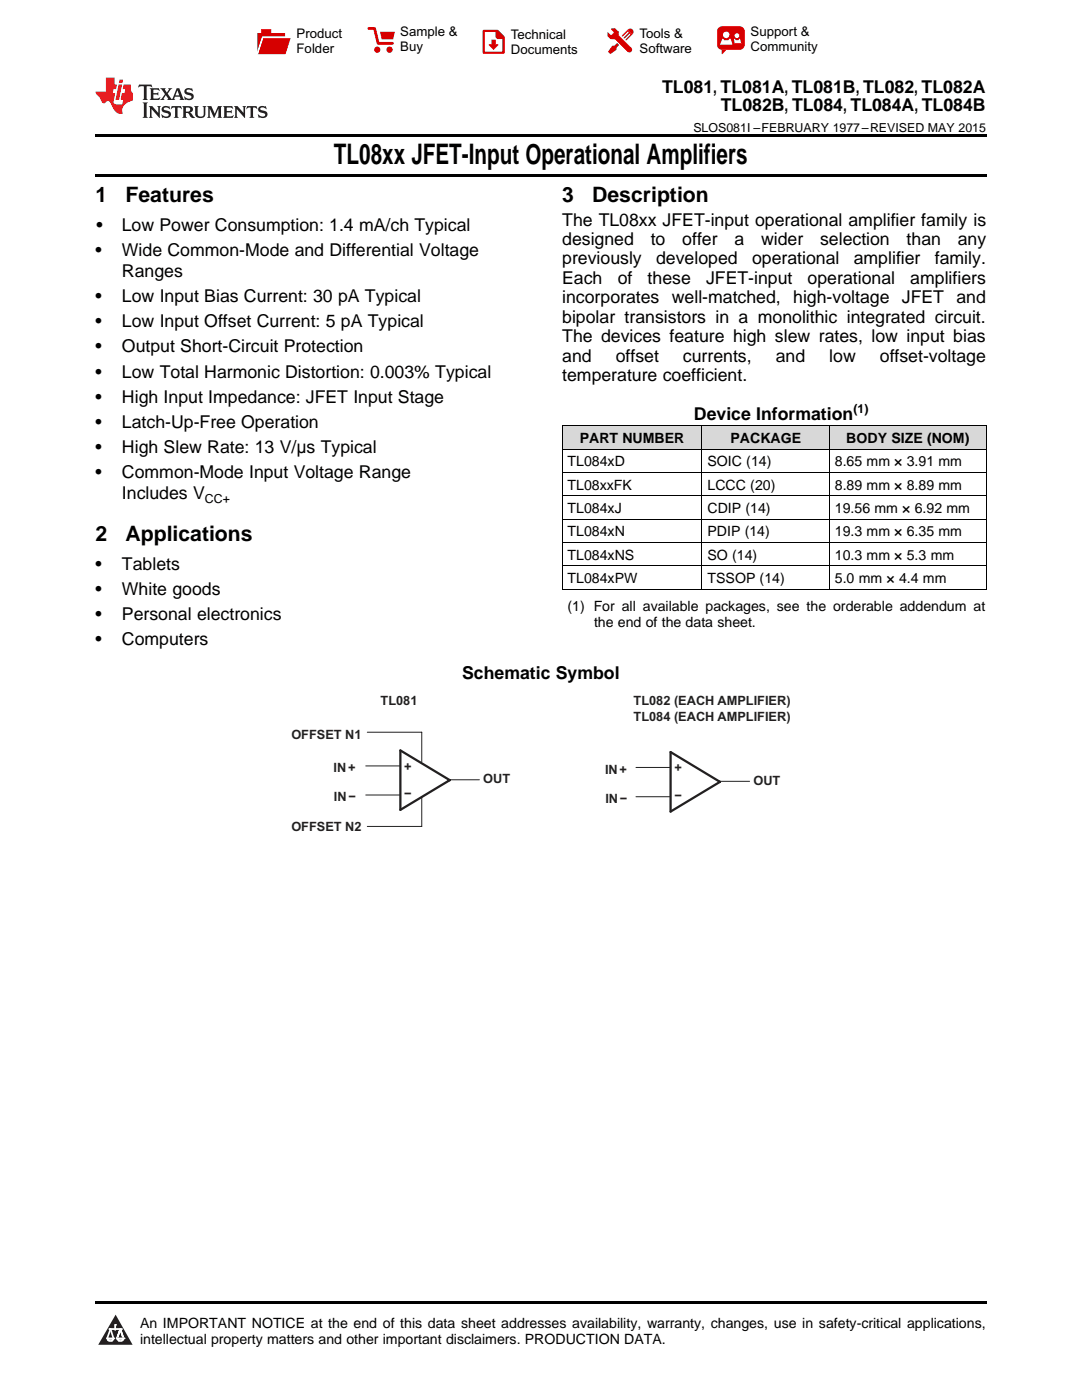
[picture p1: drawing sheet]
<svg xmlns="http://www.w3.org/2000/svg" width="216mm" height="279mm" viewBox="0 0 216 279" stroke-linecap="round" stroke-linejoin="round" font-family="sans-serif">
<defs><g id="words">
<text font-size="5.6" x="66.6" y="32.8">TL08xx JFET-Input Operational Amplifiers</text>
<g font-size="4.2">
<text x="19" y="40.4">1</text>
<text x="25" y="40.4">Features</text>
<text x="112.2" y="40.4">3</text>
<text x="118.2" y="40.4">Description</text>
<text x="19" y="108.1">2</text>
<text x="25" y="108.1">Applications</text>
</g>
<g font-size="3.5">
<text x="132.1" y="18.6">TL081, TL081A, TL081B, TL082, TL082A</text>
<text x="143.8" y="22.2">TL082B, TL084, TL084A, TL084B</text>
<text x="19.2" y="46.1">•</text>
<text x="24.3" y="46.1">Low Power Consumption: 1.4 mA/ch Typical</text>
<text x="112.2" y="45">The TL08xx JFET-input operational amplifier family is</text>
<text x="19" y="51.1">•</text>
<text x="24.3" y="51.1">Wide Common-Mode and Differential Voltage</text>
<text x="112.2" y="48.9">designed</text>
<text x="112.2" y="52.8">previously</text>
<text x="129.9" y="48.9">to</text>
<text x="130.9" y="52.8">developed</text>
<text x="136.1" y="48.9">offer</text>
<text x="146.5" y="48.9">a</text>
<text x="150.1" y="52.8">operational</text>
<text x="151.9" y="48.9">wider</text>
<text x="163.6" y="48.9">selection</text>
<text x="170.4" y="52.8">amplifier</text>
<text x="180.9" y="48.9">than</text>
<text x="186.5" y="52.8">family.</text>
<text x="191.1" y="48.9">any</text>
<text x="24.3" y="55.3">Ranges</text>
<text x="112.2" y="56.7">Each</text>
<text x="123.3" y="56.7">of</text>
<text x="129.2" y="56.7">these</text>
<text x="140.9" y="56.7">JFET-input</text>
<text x="161.2" y="56.7">operational</text>
<text x="181.6" y="56.7">amplifiers</text>
<text x="19" y="60.3">•</text>
<text x="19" y="65.3">•</text>
<text x="24.3" y="60.3">Low Input Bias Current: 30 pA Typical</text>
<text x="24.3" y="65.3">Low Input Offset Current: 5 pA Typical</text>
<text x="112.2" y="60.5">incorporates</text>
<text x="112.2" y="64.4">bipolar transistors in a monolithic integrated circuit.</text>
<text x="134.1" y="60.5">well-matched, high-voltage</text>
<text x="180" y="60.5">JFET and</text>
<text x="19" y="70.3">•</text>
<text x="24.3" y="70.3">Output Short-Circuit Protection</text>
<text x="112.2" y="68.3">The devices feature high slew rates, low input bias</text>
<text x="19" y="75.4">•</text>
<text x="24.3" y="75.4">Low Total Harmonic Distortion: 0.003% Typical</text>
<text x="112.2" y="72.2">and</text>
<text x="112.2" y="76.1">temperature coefficient.</text>
<text x="122.9" y="72.2">offset</text>
<text x="136.3" y="72.2">currents,</text>
<text x="154.8" y="72.2">and</text>
<text x="165.5" y="72.2">low</text>
<text x="175.6" y="72.2">offset-voltage</text>
<text x="19" y="80.4">•</text>
<text x="24.3" y="80.4">High Input Impedance: JFET Input Stage</text>
<text x="138.5" y="83.8">Device Information</text>
<text x="19" y="85.4">•</text>
<text x="24.3" y="85.4">Latch-Up-Free Operation</text>
<text x="19" y="90.4">•</text>
<text x="19" y="95.4">•</text>
<text x="24.3" y="90.4">High Slew Rate: 13 V/μs Typical</text>
<text x="24.3" y="95.4">Common-Mode Input Voltage Range</text>
<text x="24.3" y="99.6">Includes V</text>
<text x="19" y="113.8">•</text>
<text x="24.3" y="113.8">Tablets</text>
<text x="19" y="118.8">•</text>
<text x="24.3" y="118.8">White goods</text>
<text x="19" y="123.8">•</text>
<text x="24.3" y="123.8">Personal electronics</text>
<text x="19" y="128.8">•</text>
<text x="24.3" y="128.8">Computers</text>
<text x="92.2" y="135.5">Schematic Symbol</text>
</g>
<g font-size="2.8">
<text x="115.7" y="88.4">PART NUMBER</text>
<text x="145.8" y="88.4">PACKAGE</text>
<text x="168.9" y="88.4">BODY SIZE (NOM)</text>
<text x="113.2" y="93.1">TL084xD</text>
<text x="141.2" y="93.1">SOIC (14)</text>
<text x="166.6" y="93.1">8.65 mm × 3.91 mm</text>
<text x="113.2" y="97.8">TL08xxFK</text>
<text x="141.2" y="97.8">LCCC (20)</text>
<text x="166.6" y="97.8">8.89 mm × 8.89 mm</text>
<text x="113.2" y="102.4">TL084xJ</text>
<text x="113.2" y="107.1">TL084xN</text>
<text x="141.2" y="102.4">CDIP (14)</text>
<text x="141.2" y="107.1">PDIP (14)</text>
<text x="166.6" y="102.4">19.56 mm × 6.92 mm</text>
<text x="166.6" y="107.1">19.3 mm × 6.35 mm</text>
<text x="113.2" y="111.7">TL084xNS</text>
<text x="141.2" y="111.7">SO (14)</text>
<text x="166.6" y="111.7">10.3 mm × 5.3 mm</text>
<text x="113.2" y="116.4">TL084xPW</text>
<text x="141.2" y="116.4">TSSOP (14)</text>
<text x="166.6" y="116.4">5.0 mm × 4.4 mm</text>
<text x="113.2" y="121.9">(1) For all available packages, see the orderable addendum at</text>
<text x="118.5" y="125.1">the end of the data sheet.</text>
<text x="27.9" y="265">An IMPORTANT NOTICE at the end of this data sheet addresses availability, warranty, changes, use in safety-critical applications,</text>
<text x="27.9" y="268.2">intellectual property matters and other important disclaimers. PRODUCTION DATA.</text>
</g>
<g font-size="2.6">
<text x="59.2" y="7.6">Product</text>
<text x="59.2" y="10.6">Folder</text>
<text x="79.9" y="7.3">Sample &amp;</text>
<text x="79.9" y="10.2">Buy</text>
<text x="101.9" y="7.8">Technical</text>
<text x="101.9" y="10.8">Documents</text>
<text x="127.6" y="7.6">Tools &amp;</text>
<text x="127.6" y="10.6">Software</text>
<text x="149.8" y="7.2">Support &amp;</text>
<text x="149.8" y="10.2">Community</text>
</g>
<g font-size="2.6" fill="#231f20">
<text x="75.9" y="140.7">TL081</text>
<text x="126.4" y="140.7">TL082 (EACH AMPLIFIER)</text>
<text x="126.4" y="143.9">TL084 (EACH AMPLIFIER)</text>
<text x="58.1" y="147.4">OFFSET N1</text>
<text x="66.6" y="154.1">IN+</text>
<text x="80.6" y="153.9">+</text>
<text x="120.7" y="154.4">IN+</text>
<text x="134.6" y="154.2">+</text>
<text x="66.6" y="159.9">IN−</text>
<text x="80.6" y="159.3">−</text>
<text x="96.4" y="156.3">OUT</text>
<text x="120.8" y="160.2">IN−</text>
<text x="134.6" y="159.7">−</text>
<text x="150.3" y="156.7">OUT</text>
<text x="58.1" y="165.8">OFFSET N2</text>
</g>
<g font-size="2.5">
<text x="138.4" y="26.3">SLOS081I –FEBRUARY 1977–REVISED MAY 2015</text>
<text x="170.3" y="82.4">(1)</text>
<text x="40.9" y="100.3">CC+</text>
</g>
</g></defs>
<g fill="#d8d8d8">
<path d="M112.2 85.1h27.9v4.6h-27.9z"/>
<path d="M140.1 85.1h25.4v4.6h-25.4z"/>
<path d="M165.5 85.1h31.3v4.6h-31.3z"/>
</g>
<path d="M23.1 262.4l3.4 6h-6.9z" fill="#231f20"/>
<path d="M21.4 267.1h1.2l-.3 .5h-.3a.55 .55 0 0 1-.6-.5z" fill-rule="evenodd" fill="#fff"/>
<path d="M21.4 267.1h1.2l-.3 .5h-.3a.55 .55 0 0 1-.6-.5z" fill="none" stroke="#231f20" stroke-width=".34"/>
<path d="M21.4 267.1l1.2 .1-.3 .4h-.5z" fill="none" stroke="#fff" stroke-width=".34"/>
<path d="M23 265.3h.1" fill="none" stroke="#fff" stroke-width=".34"/>
<path d="M23 264.4v.9z" fill="#fff"/>
<path d="M23 264.4v.9z" fill="none" stroke="#fff" stroke-width=".34"/>
<circle cx="23" cy="264.4" r=".17" fill="#fff"/>
<path d="M21.9 265.2h.1" fill="none" stroke="#fff" stroke-width=".34"/>
<path d="M21.9 265.2h2.3z" fill="#fff"/>
<path d="M21.9 265.2h2.3z" fill="none" stroke="#fff" stroke-width=".34"/>
<circle cx="24.2" cy="265.2" r=".17" fill="#fff"/>
<path d="M23.3 267.1h.1" fill="none" stroke="#fff" stroke-width=".34"/>
<path d="M24 265.2l-.7 1.9z" fill="#fff"/>
<path d="M24 265.2l-.7 1.9z" fill="none" stroke="#fff" stroke-width=".34"/>
<path d="M24 265.2l.7 1.9z" fill="#fff"/>
<path d="M24 265.2l.7 1.9z" fill="none" stroke="#fff" stroke-width=".34"/>
<path d="M24.6 267.1h.1" fill="none" stroke="#fff" stroke-width=".34"/>
<circle cx="21.4" cy="267.1" r=".17" fill="#fff"/>
<path d="M22.1 265.2l-.7 1.9z" fill="#fff"/>
<path d="M22.1 265.2l-.7 1.9z" fill="none" stroke="#fff" stroke-width=".34"/>
<path d="M22.1 265.2l.5 1.9z" fill="#fff"/>
<path d="M22.1 265.2l.5 1.9z" fill="none" stroke="#fff" stroke-width=".34"/>
<circle cx="22.6" cy="267.1" r=".17" fill="#fff"/>
<path d="M23.4 267.1h1.3a.65 .65 0 0 1-.7 .5 .65 .65 0 0 1-.6-.5z" fill-rule="evenodd" fill="#fff"/>
<path d="M23.4 267.1h1.3a.65 .65 0 0 1-.7 .5 .65 .65 0 0 1-.6-.5z" fill="none" stroke="#231f20" stroke-width=".34"/>
<path d="M23.4 267.1h1.3l-.4 .5h-.6z" fill="none" stroke="#fff" stroke-width=".34"/>
<path d="M23.3 267.1h.1" fill="none" stroke="#fff" stroke-width=".34"/>
<circle cx="24.7" cy="267.1" r=".17" fill="#fff"/>
<path d="M19 34.8h177.8v.5h-177.8zM19 26.8h177.8v.6h-177.8zM19 259.7h177.8v.5h-177.8z" fill="#000"/>
<path d="M73 152.9h6.9M73 158.7h6.9M73.3 146.1h10.9v6M84.2 159v5.9h-10.9M89.7 155.6h6M126.9 159h6.9M126.9 153.2h6.9M143.7 155.9h5.9" fill="none" stroke="#231f20" stroke-width=".2"/>
<path d="M79.9 149.8l9.8 5.9-9.8 5.9zM133.8 150.1l9.9 5.9-9.9 6z" fill="none" stroke="#231f20" stroke-width=".45"/>
<path d="M112.2 99h84.6M112.2 94.3h84.6M112.2 89.7h84.6M112.2 85h84.6M112.2 85.1v32.6M140.1 85.1v32.6M165.5 85.1v32.6M196.8 85.1v32.6M112.2 117.6h84.6M112.2 112.9h84.6M112.2 108.3h84.6M112.2 103.6h84.6" fill="none" stroke="#000" stroke-width=".2"/>
<path d="M27.7 16.9l-.1 .6 .6-.3h.5v.2v2.2l-.2 .4h1l-.2-.4v-2.2v-.2h.5l.6 .3-.2-.6zM29.9 17.6l.2 .4v1.6l-.2 .4h1.9l.1-.6a1.09 1.09 0 0 1-1.3 .1v-.6h.6l.4 .2v-.7l-.2 .2h-.8v-.6l.2-.1a1.01 1.01 0 0 1 1 .3l-.1-.6zM32 17.6l.9 1.2-1 1.2h.9l-.2-.3 .5-.7 .5 .7-.3 .3h1.7l-.2-.3 .1-.4h1l.1 .4-.2 .3h1l-.3-.4-.7-2h-.5l-1 2.2-.8-1.1 .9-1.1h-.9l.2 .2-.4 .7-.4-.7 .2-.2zM35.4 18l.4 1h-.8zM37 17.7a.66 .66 0 0 0-.2 .8 .66 .66 0 0 0 .6 .4l.7 .2 .1 .2a.8 .8 0 0 1-.7 .4 .8 .8 0 0 1-.7-.5l.1 .8 .2-.2a.94 .94 0 0 0 1.1 .1 .94 .94 0 0 0 .4-.9 1.48 1.48 0 0 0-1.3-.6v-.4a1.1 1.1 0 0 1 1.2 .2l-.2-.6-.2 .1-.5-.1zM28.5 20.4l.2 .4v2.3l-.2 .4h1l-.2-.4v-2.3l.2-.4zM29.7 21.2l.2 .4v1.5l-.2 .4h.8l-.3-.4 .1-1.3 1.6 1.8v-2l.2-.4h-.7l.2 .2v1.1l-1.2-1.3zM32.5 21.3a.66 .66 0 0 0-.2 .8 .66 .66 0 0 0 .6 .4l.6 .2 .2 .2a.8 .8 0 0 1-.8 .4 .8 .8 0 0 1-.7-.5l.2 .7 .2-.1a.94 .94 0 0 0 1 .1 .94 .94 0 0 0 .5-1 1.47 1.47 0 0 0-1.3-.6l-.1-.3a1.1 1.1 0 0 1 1.3 .2l-.2-.6-.2 .1-.5-.2zM34.3 21.2l-.2 .6a.64 .64 0 0 1 .8-.3v1.6l-.2 .4h1l-.3-.4 .1-1.6a.66 .66 0 0 1 .8 .3l-.2-.6zM36.3 21.2l.3 .4v1.5l-.3 .4h1l-.2-.2v-.7h.5l.1 .1a.8 .8 0 0 0 1.2 .7l-1-1a.62 .62 0 0 0 .6-.5 .62 .62 0 0 0-.6-.7zM37.1 21.5h.1a.48 .48 0 0 1 .6 0 .48 .48 0 0 1 .1 .6l-.2 .1-.6 .1zM38.7 21.2l.2 .2a2.29 2.29 0 0 0 .4 2 1.05 1.05 0 0 0 1.7-.7v-1.3l.2-.2h-.8l.2 .4v1.1a.61 .61 0 0 1-.6 .6 .61 .61 0 0 1-.6-.6v-1.1l.3-.4zM41.3 21.2l.3 .4v1.5l-.3 .4h.8l-.2-.4v-1.4l.8 1.9 .9-1.9v1.4l-.2 .4h.9l-.2-.4v-1.5l.2-.4h-.8l-.7 1.5-.6-1.5zM44.5 21.2l.2 .4v1.5l-.2 .4h1.9l.2-.6a1.1 1.1 0 0 1-1.4 .2v-.7h.6l.4 .2v-.6l-.2 .1-.8 .1v-.6l.2-.1a1.02 1.02 0 0 1 1.1 .2l-.2-.5zM46.7 21.2l.2 .4v1.5l-.2 .4h.8l-.3-.4 .1-1.3 1.6 1.8v-2l.2-.4h-.7l.2 .2v1.1l-1.2-1.3zM49.3 21.2l-.1 .6a.64 .64 0 0 1 .8-.3v1.6l-.3 .4h1l-.2-.4v-1.6a.66 .66 0 0 1 .8 .3l-.1-.6zM51.7 21.3a.66 .66 0 0 0-.2 .7 .66 .66 0 0 0 .7 .5l.6 .2 .1 .2a.8 .8 0 0 1-.7 .4 .8 .8 0 0 1-.7-.5l.1 .7 .2-.1a.94 .94 0 0 0 1.1 .1 .94 .94 0 0 0 .4-1 1.48 1.48 0 0 0-1.2-.6l-.1-.3a1.1 1.1 0 0 1 1.2 .2l-.2-.6-.1 .1-.6-.2z" fill="#231f20"/>
<path d="M21.1 15.5v2.8h-2v.4l.9 .9a.96 .96 0 0 0 1 1 .59 .59 0 0 1 .5-.4 .59 .59 0 0 1 .5 .3l.4 .8a1.61 1.61 0 0 0 2.1 1.3 1.63 1.63 0 0 1 1.1-2.2l.9-.3v-1.5a1.6 1.6 0 0 1-.4-1.7h-1.4l-.2 .9h.5l-.2 .8h-.5l-.2 1v.3h.5l-.2 .9h-.7a.74 .74 0 0 1-1-.6l.3-1.6h-.5l.2-.8h.5l.1-.9h-.4v-1.4zM23.7 16.9l-.7 3h.8l.6-3zM23.8 15.9l-.1 .7h.7l.2-.7z" fill="#ee1d23"/>
<g fill="#d60000">
<path d="M52.1 5.8h2v.8h2.8v4.2h-5.5v-4.2h.7z" fill-rule="evenodd"/>
<path d="M52.4 7.5h5.6l-1 3.3h-5.6z" fill-rule="evenodd"/>
</g>
<path d="M52.4 7.4h5.7l-.1 .1h-5.5l-1.1 3.3z" fill-rule="evenodd" fill="#fff"/>
<path d="M52.4 7.4h5.7l-.1 .1h-5.5l-1.1 3.3z" fill="none" stroke="#fff" stroke-width=".2"/>
<path d="M73.6 5.7h1.1l.7 2.9h2.9" fill="none" stroke="#d60000" stroke-width=".55"/>
<g fill="#d60000">
<path d="M75.8 6.3h3l-.4 1.6h-2.2z" fill-rule="evenodd"/>
<circle cx="75.3" cy="9.9" r=".62"/>
<circle cx="77.7" cy="9.9" r=".62"/>
</g>
<path d="M96.5 6.2h2.7l1.3 1.2v3.1h-4z" fill="none" stroke="#d60000" stroke-width=".44"/>
<g fill="#d60000">
<path d="M98.1 7.9h.8v1h.5l-.9 1.1-1-1v-.1h.6z" fill-rule="evenodd"/>
<path d="M98.9 6.2h.3l1.3 1.2v.4h-1.3l-.3-.4z" fill-rule="evenodd"/>
<path d="M121.9 5.7h.8l.7 .6 .1 .7 2.5 2.5-.8 .8-2.3-2.3-1.1-.2-.6-.6v-.8l.7 .6 .5-.4v-.2l-.5-.5z" fill-rule="evenodd"/>
<path d="M122.2 9.1h.4l.5-.5 .4 .4-.5 .5v.4l-1.2 .9-.5-.5z" fill-rule="evenodd"/>
<path d="M125.3 5.9a.67 .67 0 0 1 .9 0 .67 .67 0 0 1 0 .9z" fill-rule="evenodd"/>
<path d="M125.3 5.9l.9 .9-1.2 1.2h-.2v-.2l1-.9v-.2h-.2l-.9 1h-.2v-.2l.9-1 .1-.2h-.3l-.9 1h-.2v-.2z" fill-rule="evenodd"/>
<circle cx="125.6" cy="9.9" r=".54"/>
</g>
<path d="M123.3 6.3v.7" fill="none" stroke="#d60000" stroke-width=".2"/>
<g fill="#d60000">
<path d="M143.4 5.5l.6-.2h3.6a.95 .95 0 0 1 1 .9v2.8a.95 .95 0 0 1-1 .9h-3.6a.95 .95 0 0 1-.9-.9v-2.8z" fill-rule="evenodd"/>
<path d="M144 9.9h.9l-.7 .9h-.2z" fill-rule="evenodd"/>
</g>
<g fill="#fff">
<path d="M146.6 8.6h1.3z"/>
<path d="M144.1 7.8h.3l.1 .2h.8l.2-.2h.3l.4 1.1h-2.5z" fill-rule="evenodd"/>
<path d="M146.4 7.8h.3l.1 .2h.5l.2-.2h.2l.2 .8h-1.3z" fill-rule="evenodd"/>
<circle cx="144.9" cy="6.9" r=".65"/>
<circle cx="147" cy="7.1" r=".48"/>
</g>
<use href="#words"/>
</svg>
